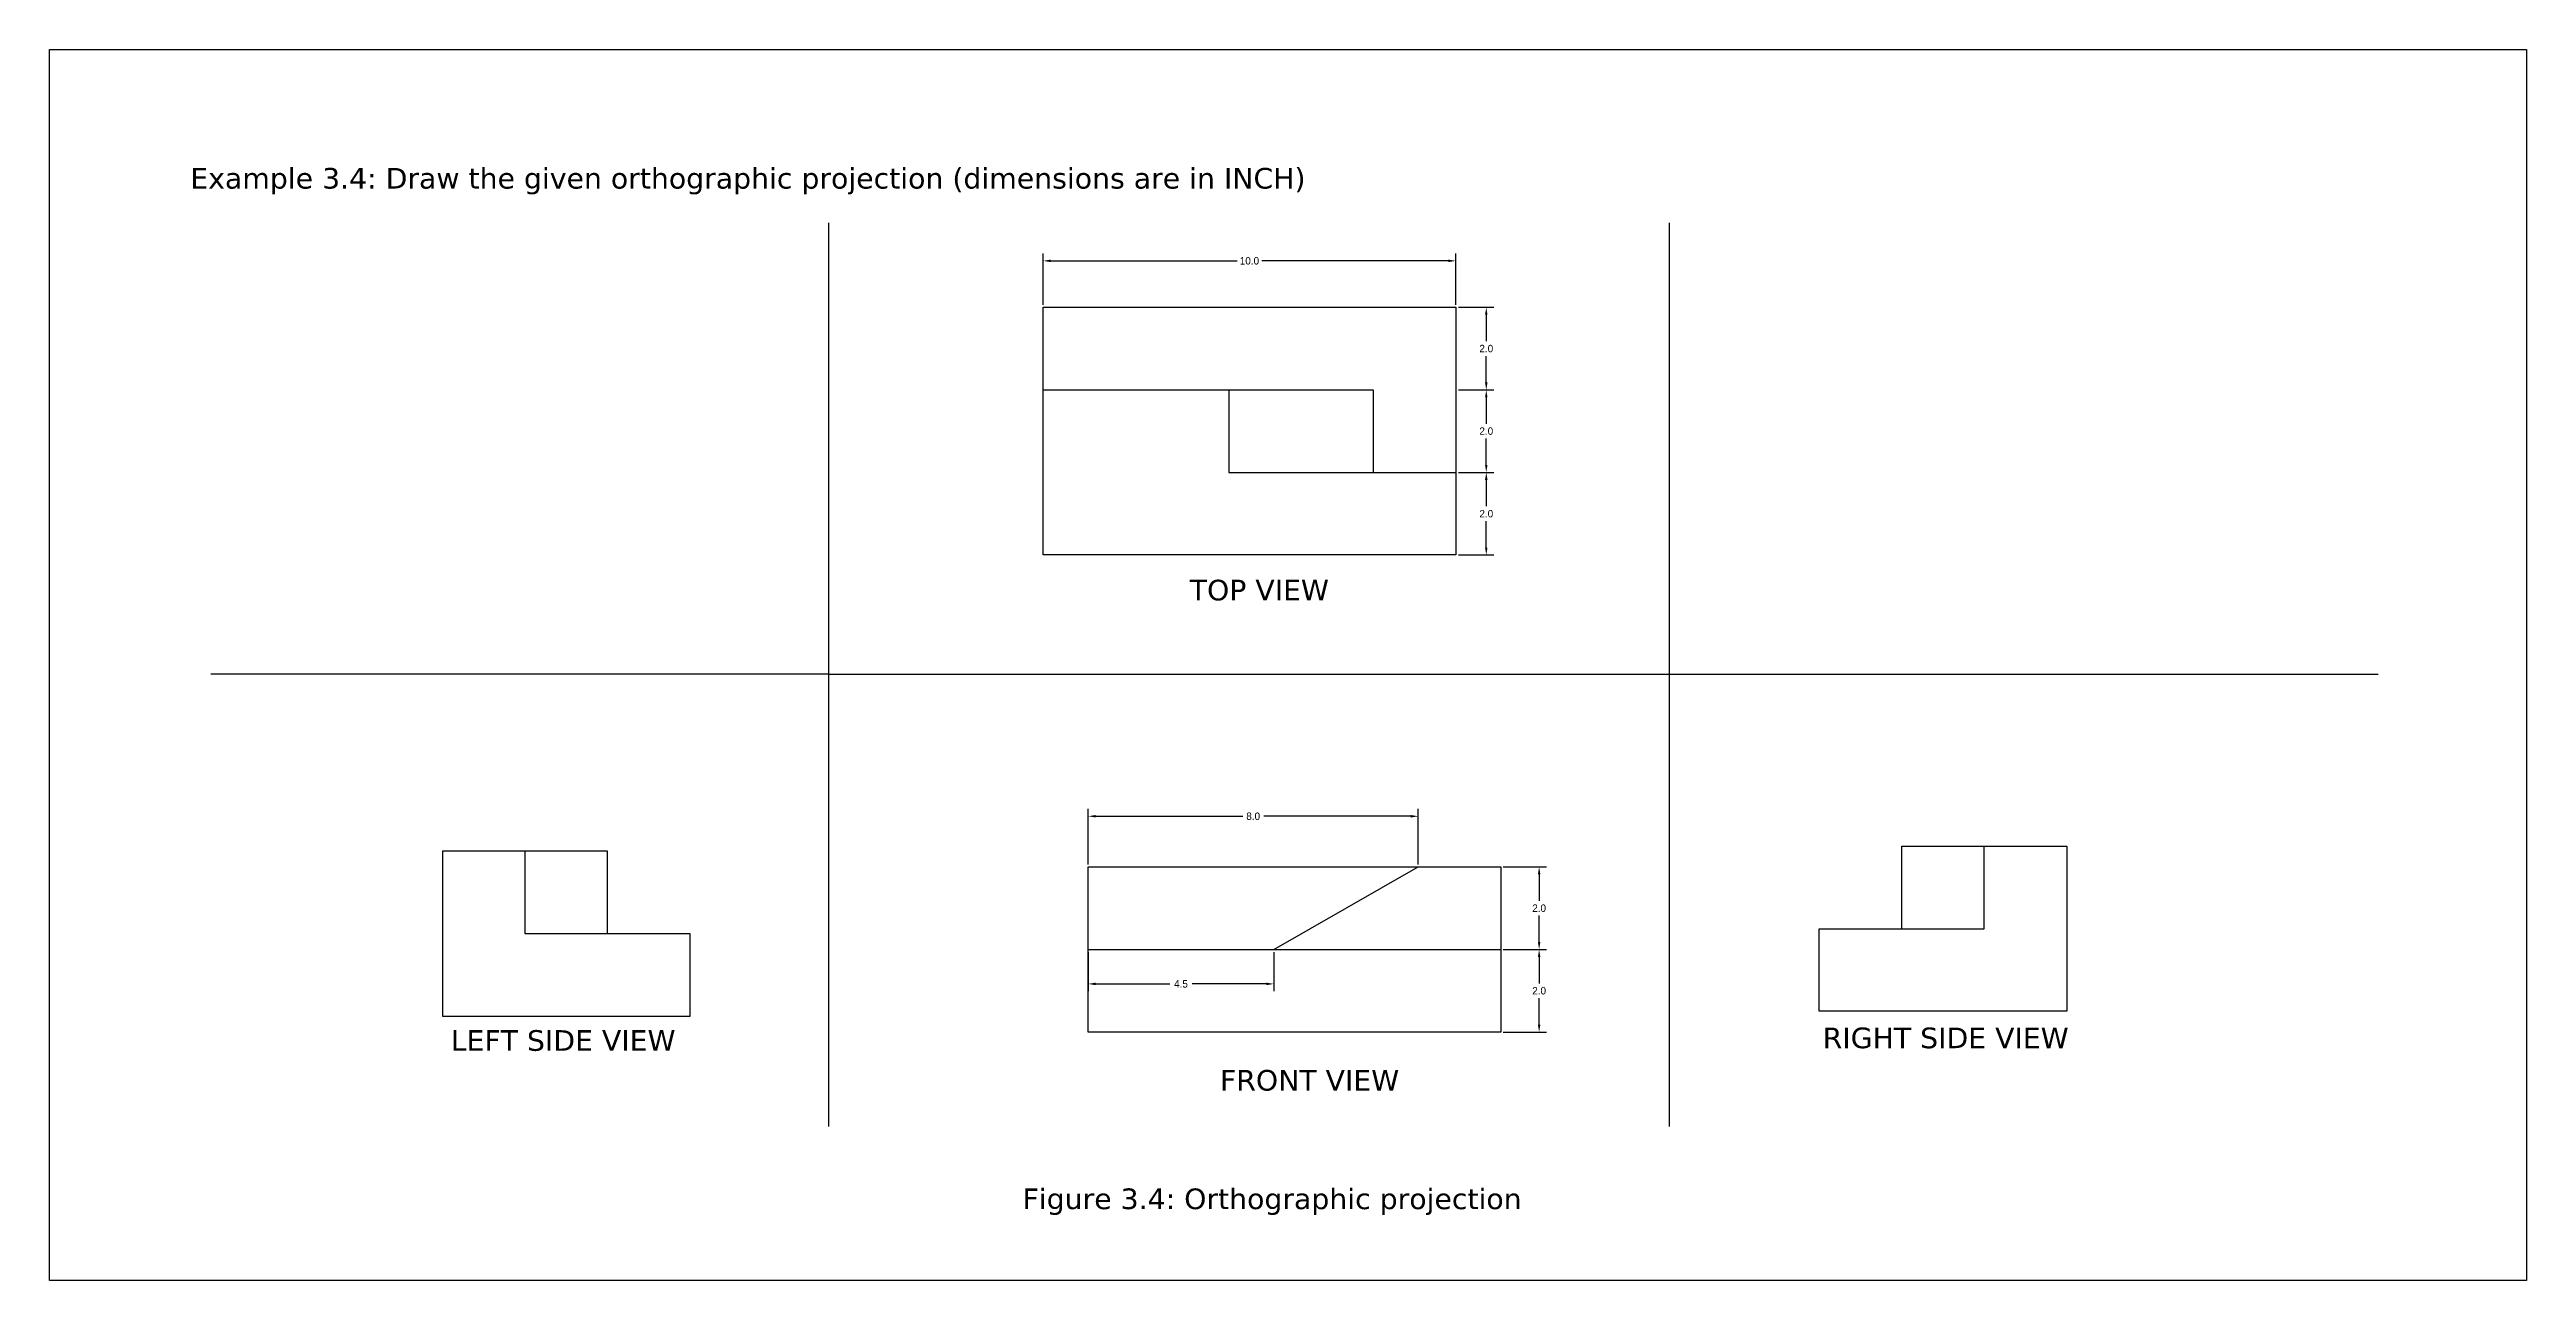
# Model space of a CAD drawing. Header units: millimetres. Extents: x 110 to 309, y -2 to 66.
# Drawn here: x 113.1 to 173.1, y -2 to 27.8 of the extents above; entities that cross this region are included whole.
import ezdxf

# ---------------------------------------------------------------- set-up
doc = ezdxf.new("R2010")
doc.units = ezdxf.units.MM
doc.header["$MEASUREMENT"] = 0
doc.dimstyles.get("Standard").update_dxf_attribs({"dimtxt": 0.18, "dimasz": 0.18, "dimexe": 0.18, "dimexo": 0.0625, "dimgap": 0.09, "dimtad": 0, "dimtih": 1, "dimtoh": 1, "dimdec": 1, "dimzin": 0, "dimdsep": 46, "dimtxsty": 'Standard', "dimcen": 0.09, "dimadec": 0, "dimazin": 0, "dimtfac": 1, "dimtdec": 1, "dimtofl": 0, "dimtmove": 0, "dimatfit": 3, "dimfxl": 1, "dimtolj": 1, "dimtzin": 0, "dimarcsym": 0})

# ---------------------------------------------------------------- blocks, each defined once
blk = doc.blocks.new('*D1')
at = {"color": 0, "lineweight": -2}
for p, q in [((137.133, 21.605), (137.133, 22.849)), ((147.133, 21.605), (147.133, 22.849)), ((137.313, 22.669), (141.833, 22.669)), ((146.953, 22.669), (142.433, 22.669))]:
    blk.add_line(p, q, dxfattribs=at)
at = {"color": 0, "lineweight": 25}
for points in [[(137.313, 22.699), (137.313, 22.639), (137.133, 22.669)], [(146.953, 22.699), (146.953, 22.639), (147.133, 22.669)]]:
    blk.add_solid(points, dxfattribs=at)
at = {"layer": 'Defpoints', "color": 0, "lineweight": 25}
for p in [(147.133, 22.669), (137.133, 21.543), (147.133, 21.543)]:
    blk.add_point(p, dxfattribs=at)
at = {"color": 0, "lineweight": 25, "insert": (142.133, 22.669), "char_height": 0.18, "attachment_point": 5}
blk.add_mtext('\\A1;10.0', dxfattribs=at)
blk = doc.blocks.new('*D2')
at = {"color": 0, "lineweight": -2}
for p, q in [((147.196, 21.543), (148.053, 21.543)), ((147.873, 21.363), (147.873, 20.723)), ((147.873, 19.723), (147.873, 20.363)), ((147.196, 19.543), (148.053, 19.543))]:
    blk.add_line(p, q, dxfattribs=at)
at = {"color": 0, "lineweight": 25}
for points in [[(147.843, 21.363), (147.903, 21.363), (147.873, 21.543)], [(147.843, 19.723), (147.903, 19.723), (147.873, 19.543)]]:
    blk.add_solid(points, dxfattribs=at)
at = {"layer": 'Defpoints', "color": 0, "lineweight": 25}
for p in [(147.133, 21.543), (147.133, 19.543), (147.873, 19.543)]:
    blk.add_point(p, dxfattribs=at)
at = {"color": 0, "lineweight": 25, "insert": (147.873, 20.543), "char_height": 0.18, "attachment_point": 5}
blk.add_mtext('\\A1;2.0', dxfattribs=at)
blk = doc.blocks.new('*D3')
at = {"color": 0, "lineweight": -2}
for p, q in [((147.196, 19.543), (148.053, 19.543)), ((147.873, 19.363), (147.873, 18.723)), ((147.873, 17.723), (147.873, 18.363)), ((147.196, 17.543), (148.053, 17.543))]:
    blk.add_line(p, q, dxfattribs=at)
at = {"color": 0, "lineweight": 25}
for points in [[(147.843, 19.363), (147.903, 19.363), (147.873, 19.543)], [(147.843, 17.723), (147.903, 17.723), (147.873, 17.543)]]:
    blk.add_solid(points, dxfattribs=at)
at = {"layer": 'Defpoints', "color": 0, "lineweight": 25}
for p in [(147.133, 19.543), (147.133, 17.543), (147.873, 17.543)]:
    blk.add_point(p, dxfattribs=at)
at = {"color": 0, "lineweight": 25, "insert": (147.873, 18.543), "char_height": 0.18, "attachment_point": 5}
blk.add_mtext('\\A1;2.0', dxfattribs=at)
blk = doc.blocks.new('*D4')
at = {"color": 0, "lineweight": -2}
for p, q in [((147.196, 17.543), (148.053, 17.543)), ((147.873, 17.363), (147.873, 16.723)), ((147.873, 15.723), (147.873, 16.363)), ((147.196, 15.543), (148.053, 15.543))]:
    blk.add_line(p, q, dxfattribs=at)
at = {"color": 0, "lineweight": 25}
for points in [[(147.843, 17.363), (147.903, 17.363), (147.873, 17.543)], [(147.843, 15.723), (147.903, 15.723), (147.873, 15.543)]]:
    blk.add_solid(points, dxfattribs=at)
at = {"layer": 'Defpoints', "color": 0, "lineweight": 25}
for p in [(147.133, 17.543), (147.133, 15.543), (147.873, 15.543)]:
    blk.add_point(p, dxfattribs=at)
at = {"color": 0, "lineweight": 25, "insert": (147.873, 16.543), "char_height": 0.18, "attachment_point": 5}
blk.add_mtext('\\A1;2.0', dxfattribs=at)
blk = doc.blocks.new('*D5')
at = {"color": 0, "lineweight": -2}
for p, q in [((138.224, 5.923), (138.224, 4.972)), ((142.724, 5.923), (142.724, 4.972)), ((138.404, 5.152), (140.204, 5.152)), ((142.544, 5.152), (140.744, 5.152))]:
    blk.add_line(p, q, dxfattribs=at)
at = {"color": 0, "lineweight": 25}
for points in [[(138.404, 5.182), (138.404, 5.122), (138.224, 5.152)], [(142.544, 5.182), (142.544, 5.122), (142.724, 5.152)]]:
    blk.add_solid(points, dxfattribs=at)
at = {"layer": 'Defpoints', "color": 0, "lineweight": 25}
for p in [(138.224, 5.985), (142.724, 5.985), (142.724, 5.152)]:
    blk.add_point(p, dxfattribs=at)
at = {"color": 0, "lineweight": 25, "insert": (140.474, 5.152), "char_height": 0.18, "attachment_point": 5}
blk.add_mtext('\\A1;4.5', dxfattribs=at)
blk = doc.blocks.new('*D6')
at = {"color": 0, "lineweight": -2}
for p, q in [((138.224, 8.048), (138.224, 9.393)), ((138.404, 9.213), (141.969, 9.213)), ((146.044, 9.213), (142.479, 9.213)), ((146.224, 8.048), (146.224, 9.393))]:
    blk.add_line(p, q, dxfattribs=at)
at = {"color": 0, "lineweight": 25}
for points in [[(138.404, 9.243), (138.404, 9.183), (138.224, 9.213)], [(146.044, 9.243), (146.044, 9.183), (146.224, 9.213)]]:
    blk.add_solid(points, dxfattribs=at)
at = {"layer": 'Defpoints', "color": 0, "lineweight": 25}
for p in [(146.224, 9.213), (138.224, 7.985), (146.224, 7.985)]:
    blk.add_point(p, dxfattribs=at)
at = {"color": 0, "lineweight": 25, "insert": (142.224, 9.213), "char_height": 0.18, "attachment_point": 5}
blk.add_mtext('\\A1;8.0', dxfattribs=at)
blk = doc.blocks.new('*D7')
at = {"color": 0, "lineweight": -2}
for p, q in [((148.286, 7.985), (149.334, 7.985)), ((149.154, 7.805), (149.154, 7.165)), ((149.154, 6.165), (149.154, 6.805)), ((148.286, 5.985), (149.334, 5.985))]:
    blk.add_line(p, q, dxfattribs=at)
at = {"color": 0, "lineweight": 25}
for points in [[(149.124, 7.805), (149.184, 7.805), (149.154, 7.985)], [(149.124, 6.165), (149.184, 6.165), (149.154, 5.985)]]:
    blk.add_solid(points, dxfattribs=at)
at = {"layer": 'Defpoints', "color": 0, "lineweight": 25}
for p in [(148.224, 7.985), (148.224, 5.985), (149.154, 5.985)]:
    blk.add_point(p, dxfattribs=at)
at = {"color": 0, "lineweight": 25, "insert": (149.154, 6.985), "char_height": 0.18, "attachment_point": 5}
blk.add_mtext('\\A1;2.0', dxfattribs=at)
blk = doc.blocks.new('*D8')
at = {"color": 0, "lineweight": -2}
for p, q in [((148.286, 5.985), (149.334, 5.985)), ((149.154, 5.805), (149.154, 5.165)), ((149.154, 4.165), (149.154, 4.805)), ((148.286, 3.985), (149.334, 3.985))]:
    blk.add_line(p, q, dxfattribs=at)
at = {"color": 0, "lineweight": 25}
for points in [[(149.124, 5.805), (149.184, 5.805), (149.154, 5.985)], [(149.124, 4.165), (149.184, 4.165), (149.154, 3.985)]]:
    blk.add_solid(points, dxfattribs=at)
at = {"layer": 'Defpoints', "color": 0, "lineweight": 25}
for p in [(148.224, 5.985), (148.224, 3.985), (149.154, 3.985)]:
    blk.add_point(p, dxfattribs=at)
at = {"color": 0, "lineweight": 25, "insert": (149.154, 4.985), "char_height": 0.18, "attachment_point": 5}
blk.add_mtext('\\A1;2.0', dxfattribs=at)

msp = doc.modelspace()

# ---------------------------------------------------------------- linework, layer by layer
at = {"lineweight": 25}
for p, q in [((131.932, 23.591), (131.932, 1.698)), ((131.932, 23.591), (131.932, 12.654)), ((152.305, 23.591), (152.305, 1.698)), ((137.133, 21.543), (147.133, 21.543)), ((137.133, 19.543), (137.133, 21.543)), ((147.133, 21.543), (147.133, 19.543)), ((137.133, 17.543), (137.133, 19.543)), ((137.133, 19.543), (141.633, 19.543)), ((141.633, 19.543), (141.633, 17.543)), ((141.633, 19.543), (145.133, 19.543)), ((145.133, 19.543), (145.133, 17.543)), ((147.133, 19.543), (147.133, 17.543)), ((137.133, 15.543), (137.133, 17.543)), ((141.633, 17.543), (147.133, 17.543)), ((147.133, 17.543), (147.133, 15.543)), ((147.133, 15.543), (137.133, 15.543)), ((131.932, 12.654), (116.962, 12.654)), ((131.932, 12.654), (169.488, 12.654)), ((157.943, 6.488), (157.943, 8.488)), ((157.943, 8.488), (159.943, 8.488)), ((159.943, 8.488), (161.943, 8.488)), ((159.943, 6.488), (159.943, 8.488)), ((161.943, 8.488), (161.943, 4.488)), ((124.577, 8.368), (122.577, 8.368)), ((122.577, 8.368), (122.577, 4.368)), ((126.577, 8.368), (124.577, 8.368)), ((124.577, 6.368), (124.577, 8.368)), ((126.577, 6.368), (126.577, 8.368)), ((138.224, 7.985), (146.224, 7.985)), ((138.224, 5.985), (138.224, 7.985)), ((142.724, 5.985), (146.224, 7.985)), ((146.224, 7.985), (148.224, 7.985)), ((148.224, 7.985), (148.224, 5.985)), ((126.577, 6.368), (124.577, 6.368)), ((128.577, 6.368), (126.577, 6.368)), ((128.577, 4.368), (128.577, 6.368)), ((155.943, 4.488), (155.943, 6.488)), ((155.943, 6.488), (157.943, 6.488)), ((157.943, 6.488), (159.943, 6.488)), ((138.224, 3.985), (138.224, 5.985)), ((138.224, 5.985), (142.724, 5.985)), ((142.724, 5.985), (148.224, 5.985)), ((148.224, 5.985), (148.224, 3.985)), ((122.577, 4.368), (128.577, 4.368)), ((161.943, 4.488), (155.943, 4.488)), ((142.724, 3.985), (138.224, 3.985)), ((148.224, 3.985), (142.724, 3.985))]:
    msp.add_line(p, q, dxfattribs=at)
msp.add_lwpolyline([(173.083, -2.032), (113.052, -2.032), (113.052, 27.788), (173.083, 27.788)], close=True, dxfattribs=at)

# ---------------------------------------------------------------- texts
at = {"lineweight": 25, "char_height": 0.5}
for s, insert, width, attachment_point in [('{\\fVerdana|b0|i0|c0|p34;Example 3.4: Draw the given orthographic projection (dimensions are in INCH)}', (116.464, 24.92), 27.92113, 1), ('{\\fVerdana Pro|b0|i0|c0|p34;TOP VIEW}', (140.686, 14.943), 4.16009, 1), ('{\\fVerdana Pro|b0|i0|c0|p34;LEFT SIDE VIEW}', (122.776, 4.031), 6.67189, 1), ('{\\fVerdana Pro|b0|i0|c0|p34;RIGHT SIDE VIEW}', (159.007, 4.094), 5.66059, 2), ('{\\fVerdana Pro|b0|i0|c0|p34;FRONT VIEW}', (141.418, 3.067), 8.05847, 1), ('{\\fVerdana Pro|b0|i0|c0|p34;Figure 3.4: Orthographic projection}', (136.634, -0.126), 12.2222, 4)]:
    msp.add_mtext(s, dxfattribs=dict(at, insert=insert, width=width, attachment_point=attachment_point))

# ---------------------------------------------------------------- dimensions: what is measured, and where the dimension line sits
at = {"lineweight": 25}
for p1, p2, distance, picture, middle in [((137.133, 21.543), (147.133, 21.543), 1.127, '*D1', (142.133, 22.669)), ((147.133, 21.543), (147.133, 19.543), 0.74, '*D2', (147.873, 20.543)), ((147.133, 17.543), (147.133, 15.543), 0.74, '*D4', (147.873, 16.543)), ((138.224, 7.985), (146.224, 7.985), 1.228, '*D6', (142.224, 9.213)), ((148.224, 7.985), (148.224, 5.985), 0.93, '*D7', (149.154, 6.985)), ((138.224, 5.985), (142.724, 5.985), -0.833, '*D5', (140.474, 5.152)), ((148.224, 5.985), (148.224, 3.985), 0.93, '*D8', (149.154, 4.985))]:
    dim = msp.add_aligned_dim(p1=p1, p2=p2, distance=distance, dimstyle='Standard', dxfattribs=at)
    dim.commit()
    dim.dimension.update_dxf_attribs({"geometry": picture, "text_midpoint": middle})
dim = msp.add_linear_dim(base=(147.873, 17.543), p1=(147.133, 19.543), p2=(147.133, 17.543), angle=90, dimstyle='Standard', dxfattribs=at)
dim.commit()
dim.dimension.update_dxf_attribs({"geometry": '*D3', "text_midpoint": (147.873, 18.543)})

doc.saveas('drawing.dxf')
